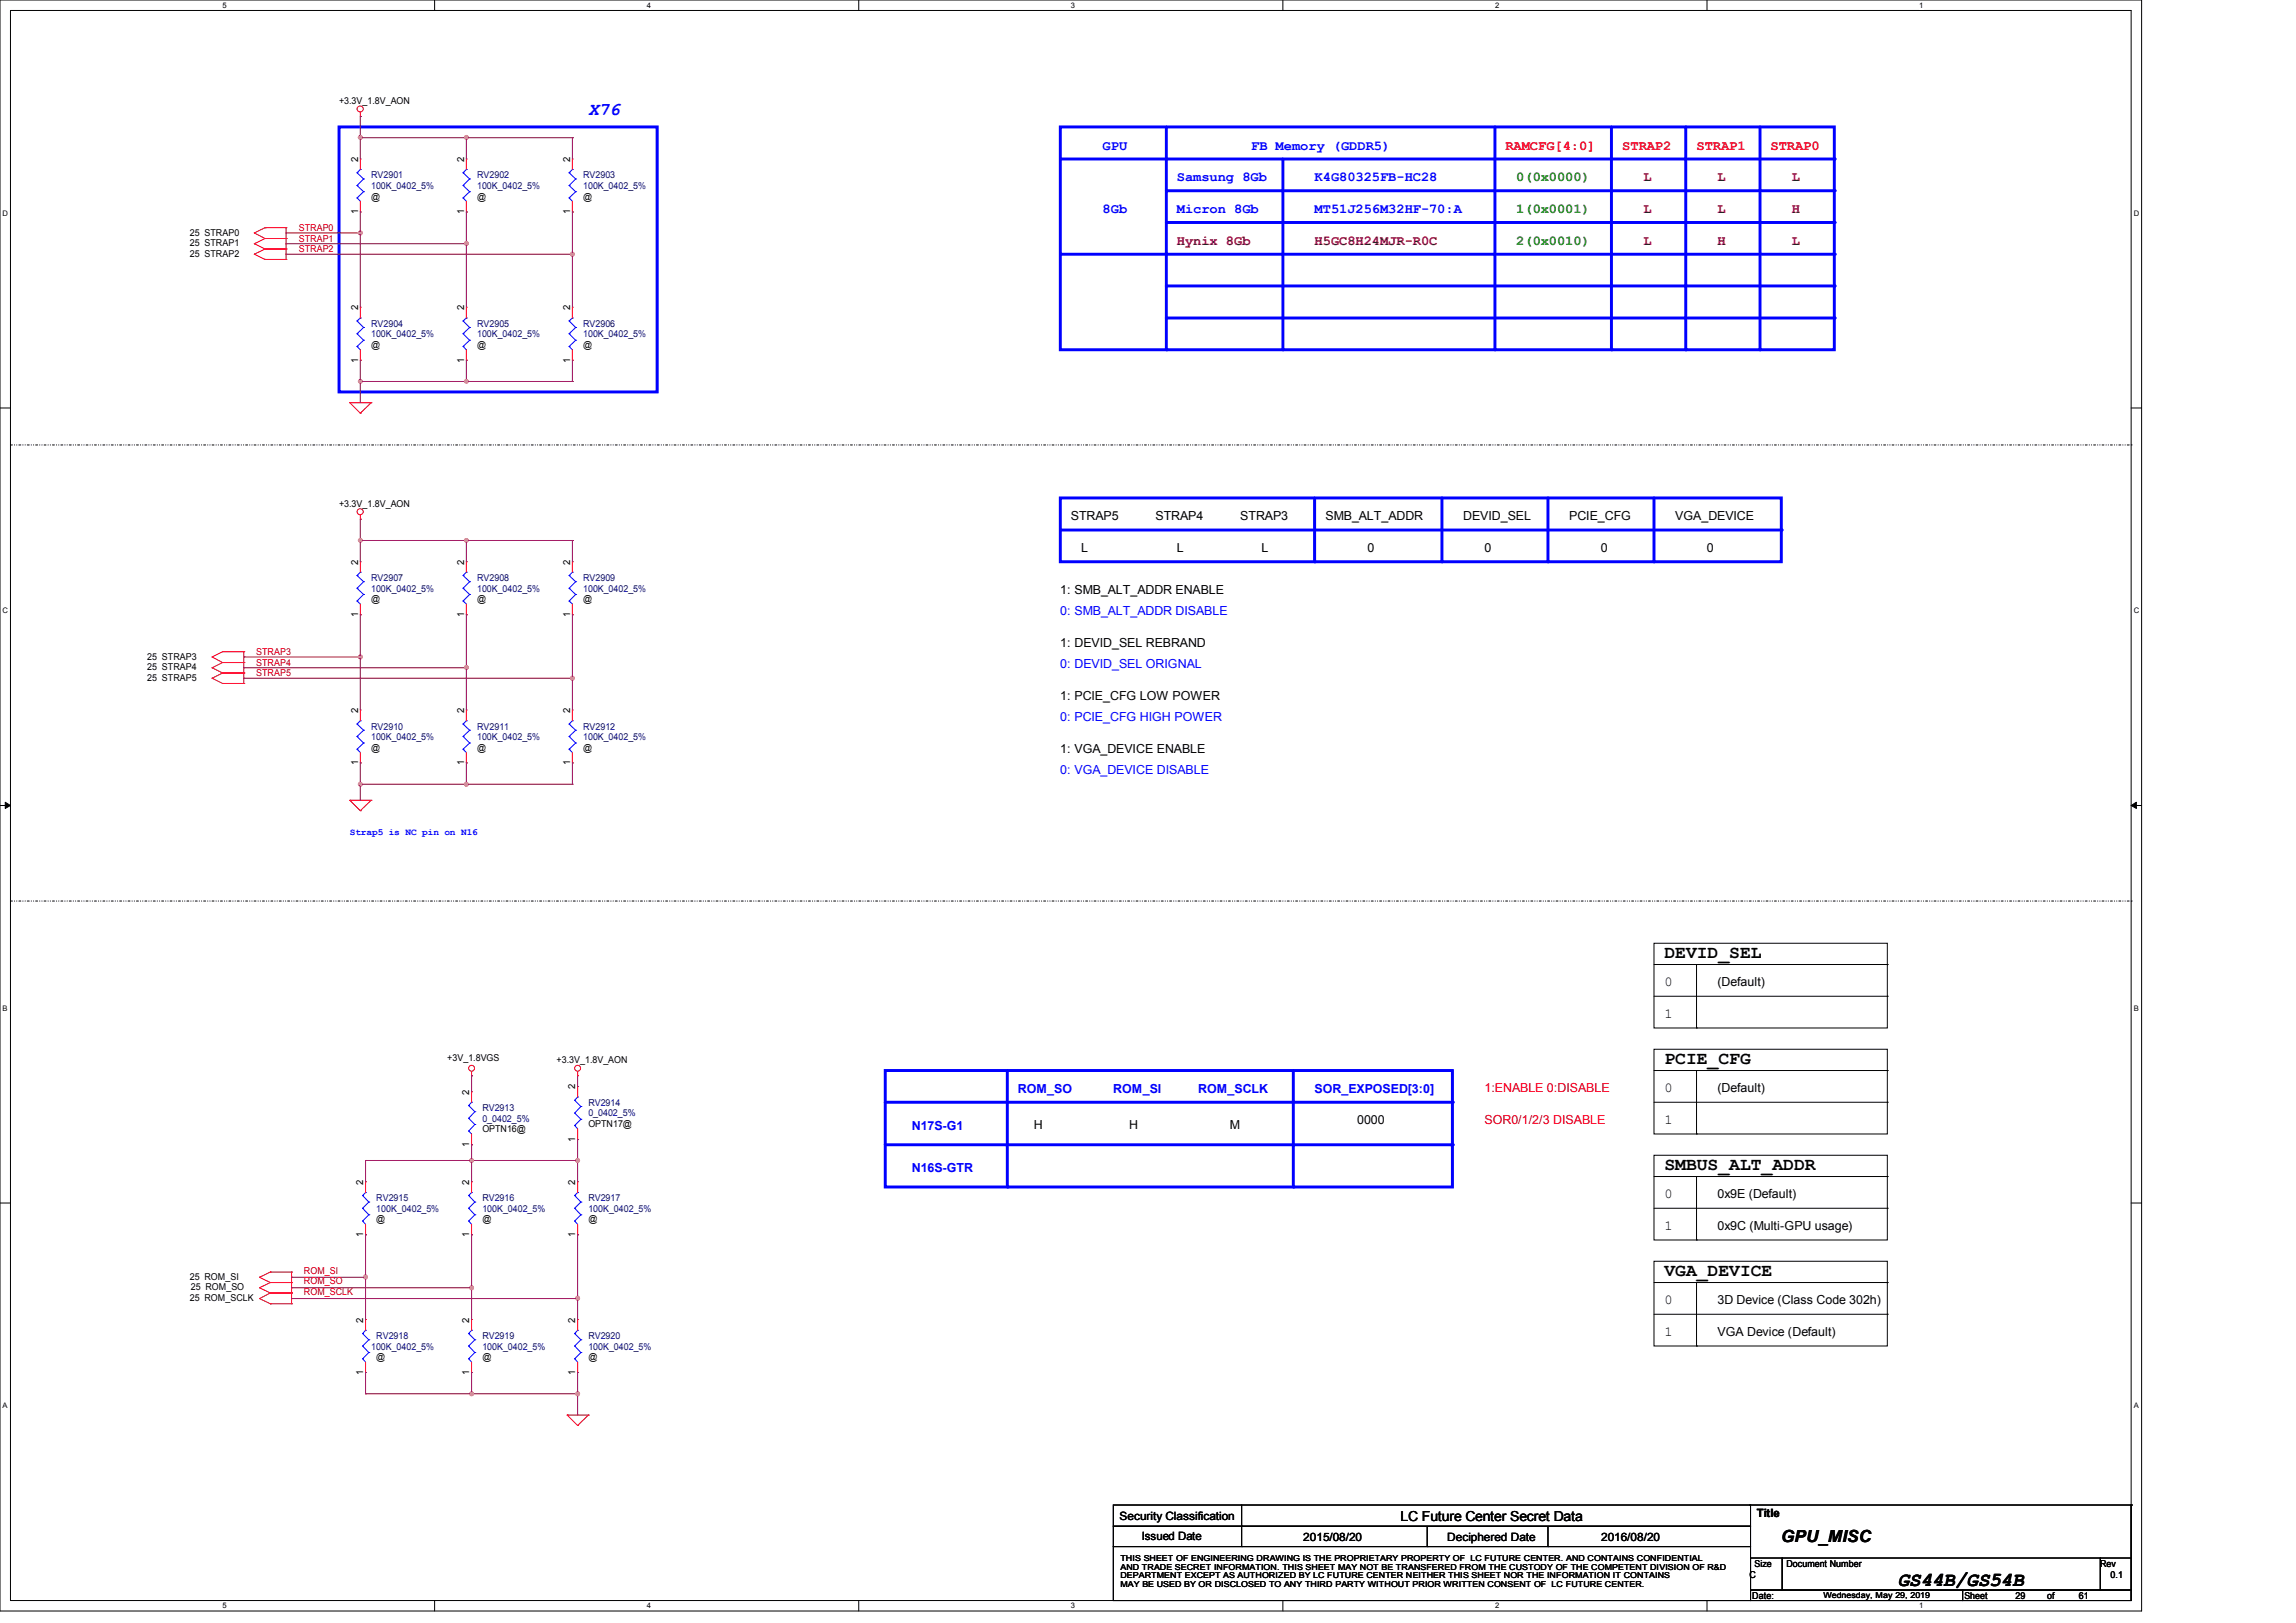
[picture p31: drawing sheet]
<svg xmlns="http://www.w3.org/2000/svg" width="297mm" height="210mm" viewBox="0 0 297 210" stroke-linecap="round" stroke-linejoin="round" font-family="sans-serif">
<defs><g id="words">
<text font-size="2.6" x="245.5" y="205.1">GS44B/GS54B</text>
<text font-size="2.3" fill="#00f" x="76.1" y="14.9">X76</text>
<g font-size="2.3">
<text x="215.3" y="124">DEVID_SEL</text>
<text x="215.3" y="137.7">PCIE_CFG</text>
<text x="215.3" y="151.4">SMBUS_ALT_ADDR</text>
<text x="215.3" y="165.1">VGA_DEVICE</text>
</g>
<text font-size="2.2" x="230.4" y="199.5">GPU_MISC</text>
<g font-size="1.8" fill="#00f">
<text x="142.6" y="19.3">GPU</text>
<text x="152.2" y="23.5">Samsung 8Gb</text>
<text x="161.8" y="19.3">FB Memory (GDDR5)</text>
<text x="170" y="23.5">K4G80325FB-HC28</text>
<text x="142.6" y="27.6">8Gb</text>
<text x="152.2" y="27.6">Micron 8Gb</text>
<text x="170" y="27.6">MT51J256M32HF-70:A</text>
</g>
<g font-size="1.8" fill="#f00">
<text x="194.7" y="19.3">RAMCFG[4:0]</text>
<text x="209.8" y="19.3">STRAP2</text>
<text x="219.5" y="19.3">STRAP1</text>
<text x="229" y="19.3">STRAP0</text>
</g>
<g font-size="1.8" fill="#008000">
<text x="196.1" y="23.5">0(0x0000)</text>
<text x="196.1" y="27.6">1(0x0001)</text>
<text x="196.1" y="31.7">2(0x0010)</text>
</g>
<g font-size="1.8" fill="#800000">
<text x="212.6" y="23.5">L</text>
<text x="222.2" y="23.5">L</text>
<text x="231.8" y="23.5">L</text>
<text x="212.6" y="27.6">L</text>
<text x="222.2" y="27.6">L</text>
<text x="231.8" y="27.6">H</text>
<text x="152.2" y="31.7">Hynix 8Gb</text>
<text x="170" y="31.7">H5GC8H24MJR-R0C</text>
<text x="212.6" y="31.7">L</text>
<text x="222.2" y="31.7">H</text>
<text x="231.8" y="31.7">L</text>
</g>
<g font-size="1.8">
<text x="215.3" y="127.6">0</text>
<text x="215.3" y="131.7">1</text>
<text x="215.3" y="141.3">0</text>
<text x="215.3" y="145.4">1</text>
<text x="215.3" y="155">0</text>
<text x="215.3" y="159.1">1</text>
<text x="215.3" y="168.7">0</text>
<text x="215.3" y="172.8">1</text>
<text x="181.2" y="196.8">LC Future Center Secret Data</text>
</g>
<g font-size="1.6">
<text x="138.5" y="67.3">STRAP5</text>
<text x="139.9" y="71.4">L</text>
<text x="149.5" y="67.3">STRAP4</text>
<text x="152.2" y="71.4">L</text>
<text x="160.4" y="67.3">STRAP3</text>
<text x="163.2" y="71.4">L</text>
<text x="171.4" y="67.3">SMB_ALT_ADDR</text>
<text x="176.9" y="71.4">0</text>
<text x="189.3" y="67.3">DEVID_SEL</text>
<text x="192" y="71.4">0</text>
<text x="203" y="67.3">PCIE_CFG</text>
<text x="207.1" y="71.4">0</text>
<text x="216.7" y="67.3">VGA_DEVICE</text>
<text x="220.8" y="71.4">0</text>
<text x="137.2" y="76.9">1: SMB_ALT_ADDR ENABLE</text>
<text x="137.2" y="83.7">1: DEVID_SEL REBRAND</text>
<text x="137.2" y="90.6">1: PCIE_CFG LOW POWER</text>
<text x="137.2" y="97.5">1: VGA_DEVICE ENABLE</text>
<text x="222.2" y="127.6">(Default)</text>
<text x="222.2" y="141.3">(Default)</text>
<text x="133.7" y="146.1">H</text>
<text x="146" y="146.1">H</text>
<text x="159.1" y="146.1">M</text>
<text x="175.6" y="145.5">0000</text>
<text x="222.2" y="155">0x9E (Default)</text>
<text x="222.2" y="159.2">0x9C (Multi-GPU usage)</text>
<text x="222.2" y="168.7">3D Device (Class Code 302h)</text>
<text x="222.2" y="172.9">VGA Device (Default)</text>
</g>
<g font-size="1.6" fill="#00f">
<text x="137.2" y="79.6">0: SMB_ALT_ADDR DISABLE</text>
<text x="137.2" y="86.4">0: DEVID_SEL ORIGNAL</text>
<text x="137.2" y="93.3">0: PCIE_CFG HIGH POWER</text>
<text x="137.2" y="100.2">0: VGA_DEVICE DISABLE</text>
<text x="131.7" y="141.4">ROM_SO</text>
<text x="144" y="141.4">ROM_SI</text>
<text x="155" y="141.4">ROM_SCLK</text>
<text x="170" y="141.4">SOR_EXPOSED[3:0]</text>
<text x="117.9" y="146.2">N17S-G1</text>
<text x="117.9" y="151.7">N16S-GTR</text>
</g>
<g font-size="1.6" fill="#f00">
<text x="192" y="141.3">1:ENABLE 0:DISABLE</text>
<text x="192" y="145.5">SOR0/1/2/3 DISABLE</text>
</g>
<g font-size="1.5">
<text x="144.8" y="196.6">Security Classification</text>
<text x="227.2" y="196.3">Title</text>
<text x="147.7" y="199.3">Issued Date</text>
<text x="168.6" y="199.4">2015/08/20</text>
<text x="187.2" y="199.4">Deciphered Date</text>
<text x="207.1" y="199.4">2016/08/20</text>
</g>
<g font-size="1.2">
<text x="43.9" y="13.5">+3.3V_1.8V_AON</text>
<text x="46.3" y="21" transform="rotate(-90 46.3 21)">2</text>
<text x="60" y="21" transform="rotate(-90 60 21)">2</text>
<text x="73.7" y="21" transform="rotate(-90 73.7 21)">2</text>
<text x="46.3" y="27.7" transform="rotate(-90 46.3 27.7)">1</text>
<text x="48" y="25.8">@</text>
<text x="60" y="27.7" transform="rotate(-90 60 27.7)">1</text>
<text x="61.7" y="25.8">@</text>
<text x="73.7" y="27.7" transform="rotate(-90 73.7 27.7)">1</text>
<text x="75.4" y="25.8">@</text>
<text x="24.6" y="30.5">25 STRAP0</text>
<text x="24.6" y="31.8">25 STRAP1</text>
<text x="24.6" y="33.2">25 STRAP2</text>
<text x="46.3" y="40.2" transform="rotate(-90 46.3 40.2)">2</text>
<text x="60" y="40.2" transform="rotate(-90 60 40.2)">2</text>
<text x="73.7" y="40.2" transform="rotate(-90 73.7 40.2)">2</text>
<text x="46.3" y="46.9" transform="rotate(-90 46.3 46.9)">1</text>
<text x="48" y="45">@</text>
<text x="60" y="46.9" transform="rotate(-90 60 46.9)">1</text>
<text x="61.7" y="45">@</text>
<text x="73.7" y="46.9" transform="rotate(-90 73.7 46.9)">1</text>
<text x="75.4" y="45">@</text>
<text x="43.9" y="65.6">+3.3V_1.8V_AON</text>
<text x="46.3" y="73.1" transform="rotate(-90 46.3 73.1)">2</text>
<text x="48" y="77.9">@</text>
<text x="60" y="73.1" transform="rotate(-90 60 73.1)">2</text>
<text x="61.7" y="77.9">@</text>
<text x="73.7" y="73.1" transform="rotate(-90 73.7 73.1)">2</text>
<text x="75.4" y="77.9">@</text>
<text x="46.3" y="79.8" transform="rotate(-90 46.3 79.8)">1</text>
<text x="60" y="79.8" transform="rotate(-90 60 79.8)">1</text>
<text x="73.7" y="79.8" transform="rotate(-90 73.7 79.8)">1</text>
<text x="19" y="88.1">25 STRAP5</text>
<text x="19" y="85.3">25 STRAP3</text>
<text x="19" y="86.7">25 STRAP4</text>
<text x="46.3" y="92.3" transform="rotate(-90 46.3 92.3)">2</text>
<text x="60" y="92.3" transform="rotate(-90 60 92.3)">2</text>
<text x="73.7" y="92.3" transform="rotate(-90 73.7 92.3)">2</text>
<text x="46.3" y="99" transform="rotate(-90 46.3 99)">1</text>
<text x="48" y="97.2">@</text>
<text x="60" y="99" transform="rotate(-90 60 99)">1</text>
<text x="61.7" y="97.2">@</text>
<text x="73.7" y="99" transform="rotate(-90 73.7 99)">1</text>
<text x="75.4" y="97.2">@</text>
<text x="57.9" y="137.3">+3V_1.8VGS</text>
<text x="72" y="137.6">+3.3V_1.8V_AON</text>
<text x="60.7" y="141.6" transform="rotate(-90 60.7 141.6)">2</text>
<text x="74.4" y="141" transform="rotate(-90 74.4 141)">2</text>
<text x="60.7" y="148.4" transform="rotate(-90 60.7 148.4)">1</text>
<text x="62.4" y="146.5">OPTN16@</text>
<text x="74.4" y="147.7" transform="rotate(-90 74.4 147.7)">1</text>
<text x="76.1" y="145.8">OPTN17@</text>
<text x="47" y="153.3" transform="rotate(-90 47 153.3)">2</text>
<text x="60.7" y="153.3" transform="rotate(-90 60.7 153.3)">2</text>
<text x="74.4" y="153.3" transform="rotate(-90 74.4 153.3)">2</text>
<text x="47" y="160.1" transform="rotate(-90 47 160.1)">1</text>
<text x="48.7" y="158.2">@</text>
<text x="60.7" y="160.1" transform="rotate(-90 60.7 160.1)">1</text>
<text x="62.4" y="158.2">@</text>
<text x="74.4" y="160.1" transform="rotate(-90 74.4 160.1)">1</text>
<text x="76.1" y="158.2">@</text>
<text x="24.6" y="165.6">25 ROM_SI</text>
<text x="24.7" y="167">25 ROM_SO</text>
<text x="24.6" y="168.3">25 ROM_SCLK</text>
<text x="47" y="171.2" transform="rotate(-90 47 171.2)">2</text>
<text x="60.7" y="171.2" transform="rotate(-90 60.7 171.2)">2</text>
<text x="74.4" y="171.2" transform="rotate(-90 74.4 171.2)">2</text>
<text x="47" y="177.9" transform="rotate(-90 47 177.9)">1</text>
<text x="48.7" y="176">@</text>
<text x="60.7" y="177.9" transform="rotate(-90 60.7 177.9)">1</text>
<text x="62.4" y="176">@</text>
<text x="74.4" y="177.9" transform="rotate(-90 74.4 177.9)">1</text>
<text x="76.1" y="176">@</text>
<text x="227" y="202.7">Size</text>
<text x="231.1" y="202.7">Document Number</text>
<text x="271.7" y="202.7">Rev</text>
<text x="226.3" y="204.1">C</text>
<text x="226.7" y="206.9">Date:</text>
<text x="254.1" y="206.9">Sheet</text>
<text x="260.7" y="206.9">29</text>
<text x="264.8" y="206.9">of</text>
<text x="268.9" y="206.9">61</text>
<text x="273" y="204.1">0.1</text>
</g>
<g font-size="1.2" fill="#000080">
<text x="48" y="23.1">RV2901</text>
<text x="61.7" y="23.1">RV2902</text>
<text x="75.4" y="23.1">RV2903</text>
<text x="48" y="24.4">100K_0402_5%</text>
<text x="61.7" y="24.4">100K_0402_5%</text>
<text x="75.4" y="24.4">100K_0402_5%</text>
<text x="48" y="42.3">RV2904</text>
<text x="48" y="43.6">100K_0402_5%</text>
<text x="61.7" y="42.3">RV2905</text>
<text x="61.7" y="43.6">100K_0402_5%</text>
<text x="75.4" y="42.3">RV2906</text>
<text x="75.4" y="43.6">100K_0402_5%</text>
<text x="48" y="75.2">RV2907</text>
<text x="48" y="76.6">100K_0402_5%</text>
<text x="61.7" y="75.2">RV2908</text>
<text x="61.7" y="76.6">100K_0402_5%</text>
<text x="75.4" y="75.2">RV2909</text>
<text x="75.4" y="76.6">100K_0402_5%</text>
<text x="48" y="94.4">RV2910</text>
<text x="48" y="95.8">100K_0402_5%</text>
<text x="61.7" y="94.4">RV2911</text>
<text x="61.7" y="95.8">100K_0402_5%</text>
<text x="75.4" y="94.4">RV2912</text>
<text x="75.4" y="95.8">100K_0402_5%</text>
<text x="62.4" y="143.8">RV2913</text>
<text x="76.1" y="143.1">RV2914</text>
<text x="62.4" y="145.2">0_0402_5%</text>
<text x="76.1" y="144.4">0_0402_5%</text>
<text x="48.7" y="155.4">RV2915</text>
<text x="62.4" y="155.4">RV2916</text>
<text x="76.1" y="155.4">RV2917</text>
<text x="48.7" y="156.8">100K_0402_5%</text>
<text x="62.4" y="156.8">100K_0402_5%</text>
<text x="76.1" y="156.8">100K_0402_5%</text>
<text x="48.7" y="173.3">RV2918</text>
<text x="62.4" y="173.3">RV2919</text>
<text x="76.1" y="173.3">RV2920</text>
<text x="48" y="174.6">100K_0402_5%</text>
<text x="62.4" y="174.6">100K_0402_5%</text>
<text x="76.1" y="174.6">100K_0402_5%</text>
</g>
<g font-size="1.2" fill="#f00">
<text x="38.6" y="29.9">STRAP0</text>
<text x="38.6" y="32.6">STRAP2</text>
<text x="38.6" y="31.3">STRAP1</text>
<text x="33.1" y="87.5">STRAP5</text>
<text x="33.1" y="86.1">STRAP4</text>
<text x="33.1" y="84.8">STRAP3</text>
<text x="39.3" y="164.8">ROM_SI</text>
<text x="39.3" y="166.2">ROM_SO</text>
<text x="39.3" y="167.6">ROM_SCLK</text>
</g>
<text font-size="1.2" fill="#00f" x="45.3" y="108">Strap5 is NC pin on N16</text>
<g font-size="1.1">
<text x="144.9" y="202">THIS SHEET OF ENGINEERING DRAWING IS THE PROPRIETARY PROPERTY OF LC FUTURE CENTER. AND CONTAINS CONFIDENTIAL</text>
<text x="144.9" y="203.1">AND TRADE SECRET INFORMATION. THIS SHEET MAY NOT BE TRANSFERED FROM THE CUSTODY OF THE COMPETENT DIVISION OF R&amp;D</text>
<text x="144.9" y="204.2">DEPARTMENT EXCEPT AS AUTHORIZED BY LC FUTURE CENTER NEITHER THIS SHEET NOR THE INFORMATION IT CONTAINS</text>
<text x="144.9" y="205.3">MAY BE USED BY OR DISCLOSED TO ANY THIRD PARTY WITHOUT PRIOR WRITTEN CONSENT OF LC FUTURE CENTER.</text>
<text x="235.9" y="206.7">Wednesday, May 29, 2019</text>
</g>
<g font-size="1">
<text x="28.8" y="1">5</text>
<text x="83.7" y="1">4</text>
<text x="138.5" y="1">3</text>
<text x="193.4" y="1">2</text>
<text x="248.3" y="1">1</text>
<text x=".3" y="27.9">D</text>
<text x="276" y="27.9">D</text>
<text x=".3" y="79.4">C</text>
<text x="276" y="79.4">C</text>
<text x=".3" y="130.8">B</text>
<text x="276" y="130.8">B</text>
<text x=".3" y="182.2">A</text>
<text x="276" y="182.2">A</text>
<text x="28.8" y="208.1">5</text>
<text x="83.7" y="208.1">4</text>
<text x="138.5" y="208.1">3</text>
<text x="193.4" y="208.1">2</text>
<text x="248.3" y="208.1">1</text>
</g>
</g></defs>
<path d="M0 0h277v208.4h-277zM1.4 1.4h274.3v205.7h-274.3z" fill="none" stroke="#000" stroke-width=".13"/>
<g fill="#fff">
<path d="M28.8 .1h.5v1.1h-.5z"/>
<path d="M28.8 207.2h.5v1.1h-.5z"/>
</g>
<path d="M56.2 0v1.4M56.2 207.1v1.3" fill="none" stroke="#000" stroke-width=".13"/>
<g fill="#fff">
<path d="M83.7 .1h.5v1.1h-.5z"/>
<path d="M83.7 207.2h.5v1.1h-.5z"/>
</g>
<path d="M111.1 0v1.4M111.1 207.1v1.3" fill="none" stroke="#000" stroke-width=".13"/>
<g fill="#fff">
<path d="M138.5 .1h.6v1.1h-.6z"/>
<path d="M138.5 207.2h.6v1.1h-.6z"/>
</g>
<path d="M165.9 0v1.4M165.9 207.1v1.3" fill="none" stroke="#000" stroke-width=".13"/>
<g fill="#fff">
<path d="M193.4 .1h.5v1.1h-.5z"/>
<path d="M193.4 207.2h.5v1.1h-.5z"/>
</g>
<path d="M220.8 0v1.4M220.8 207.1v1.3" fill="none" stroke="#000" stroke-width=".13"/>
<g fill="#fff">
<path d="M248.2 .1h.6v1.1h-.6z"/>
<path d="M248.2 207.2h.6v1.1h-.6z"/>
<path d="M.3 27.1h.8v1.1h-.8z"/>
<path d="M276 27.1h.7v1.1h-.7z"/>
<path d="M.3 78.5h.8v1.1h-.8z"/>
<path d="M276 78.5h.7v1.1h-.7z"/>
</g>
<path d="M0 52.8h1.4M275.7 52.8h1.3" fill="none" stroke="#000" stroke-width=".13"/>
<g fill="#fff">
<path d="M.3 129.9h.7v1.1h-.7z"/>
<path d="M276 129.9h.6v1.1h-.6z"/>
</g>
<path d="M0 104.2h1.4M275.7 104.2h1.3" fill="none" stroke="#000" stroke-width=".13"/>
<path d="M.7 103.8l.7 .4-.7 .4zM275.7 104.2l.7-.4v.8z" fill="#000" stroke="#000" stroke-width=".13"/>
<g fill="#fff">
<path d="M.3 181.4h.7v1.1h-.7z"/>
<path d="M276 181.4h.6v1.1h-.6z"/>
</g>
<g fill="none" stroke="#000" stroke-width=".13">
<path d="M214 135.8h30.1v10.9h-30.1zM214 122h30.1v11h-30.1zM214 138.5h30.1M214 124.8h30.1M214 128.9h30.1M219.5 133h.1M219.5 124.8v8.2M219.5 138.5v8.2M244.1 138.5h.1M244.1 124.8h.1M244.1 128.9h.1M0 155.7h1.4"/>
<path d="M214 149.5h30.1v10.9h-30.1zM214 142.6h30.1M214 152.2h30.1M214 156.3h30.1M219.5 146.7h.1M219.5 152.2v8.2M244.1 142.6h.1M244.1 152.2h.1M244.1 156.3h.1M275.7 155.7h1.3M214 163.2h30.1v11h-30.1zM214 165.9h30.1"/>
<path d="M214 170.1h30.1M219.5 160.4h.1M219.5 174.2h.1M219.5 165.9v8.3M244.1 165.9h.1M244.1 170.1h.1"/>
</g>
<path d="M43.9 16.4h41.1v34.3h-41.1zM137.2 16.4h100.1v28.9h-100.1zM137.2 20.6h100.1" fill="none" stroke="#00f" stroke-width=".38"/>
<circle cx="237.3" cy="20.6" r=".19" fill="#00f"/>
<path d="M165.9 20.6v24.7" fill="none" stroke="#00f" stroke-width=".38"/>
<circle cx="165.9" cy="45.3" r=".19" fill="#00f"/>
<path d="M150.9 16.4v28.9" fill="none" stroke="#00f" stroke-width=".38"/>
<circle cx="150.9" cy="45.3" r=".19" fill="#00f"/>
<path d="M227.7 16.4v28.9" fill="none" stroke="#00f" stroke-width=".38"/>
<circle cx="227.7" cy="45.3" r=".19" fill="#00f"/>
<path d="M137.2 32.9h100.1" fill="none" stroke="#00f" stroke-width=".38"/>
<circle cx="237.3" cy="32.9" r=".19" fill="#00f"/>
<path d="M150.9 28.8h86.4" fill="none" stroke="#00f" stroke-width=".38"/>
<circle cx="237.3" cy="28.8" r=".19" fill="#00f"/>
<path d="M193.4 16.4v28.9" fill="none" stroke="#00f" stroke-width=".38"/>
<circle cx="193.4" cy="45.3" r=".19" fill="#00f"/>
<path d="M208.4 16.4v28.9" fill="none" stroke="#00f" stroke-width=".38"/>
<circle cx="208.4" cy="45.3" r=".19" fill="#00f"/>
<path d="M150.9 24.7h86.4" fill="none" stroke="#00f" stroke-width=".38"/>
<circle cx="237.3" cy="24.7" r=".19" fill="#00f"/>
<path d="M218.1 16.4v28.9" fill="none" stroke="#00f" stroke-width=".38"/>
<circle cx="218.1" cy="45.3" r=".19" fill="#00f"/>
<path d="M150.9 41.1h86.4" fill="none" stroke="#00f" stroke-width=".38"/>
<circle cx="237.3" cy="41.1" r=".19" fill="#00f"/>
<path d="M150.9 37h86.4" fill="none" stroke="#00f" stroke-width=".38"/>
<circle cx="237.3" cy="37" r=".19" fill="#00f"/>
<path d="M137.2 64.4h93.2v8.3h-93.2zM170.1 64.4v8.3" fill="none" stroke="#00f" stroke-width=".38"/>
<circle cx="170.1" cy="72.7" r=".19" fill="#00f"/>
<path d="M200.2 64.4v8.3" fill="none" stroke="#00f" stroke-width=".38"/>
<circle cx="200.2" cy="72.7" r=".19" fill="#00f"/>
<path d="M186.5 64.4v8.3" fill="none" stroke="#00f" stroke-width=".38"/>
<circle cx="186.5" cy="72.7" r=".19" fill="#00f"/>
<path d="M137.2 68.6h93.2" fill="none" stroke="#00f" stroke-width=".38"/>
<circle cx="230.4" cy="68.6" r=".19" fill="#00f"/>
<path d="M214 64.4v8.3" fill="none" stroke="#00f" stroke-width=".38"/>
<circle cx="214" cy="72.7" r=".19" fill="#00f"/>
<path d="M1.4 57.6h274.3M275.7 57.6h.1" fill="none" stroke="#000" stroke-width=".13" stroke-dasharray=".3 .3 0 .3 0 .3"/>
<path d="M114.5 138.5h73.4v15.1h-73.4zM167.3 138.5v15.1" fill="none" stroke="#00f" stroke-width=".38"/>
<circle cx="167.3" cy="153.6" r=".19" fill="#00f"/>
<path d="M114.5 142.6h73.4" fill="none" stroke="#00f" stroke-width=".38"/>
<circle cx="187.9" cy="142.6" r=".19" fill="#00f"/>
<path d="M1.4 116.6h274.3M275.7 116.6h.1" fill="none" stroke="#000" stroke-width=".13" stroke-dasharray=".3 .3 0 .3 0 .3"/>
<path d="M130.3 138.5v15.1" fill="none" stroke="#00f" stroke-width=".38"/>
<circle cx="130.3" cy="153.6" r=".19" fill="#00f"/>
<path d="M114.5 148.1h73.4" fill="none" stroke="#00f" stroke-width=".38"/>
<circle cx="187.9" cy="148.1" r=".19" fill="#00f"/>
<g fill="none" stroke="#f00" stroke-width=".13">
<path d="M46.6 15.1h.1M46.6 14.5v.6M32.9 30.1h.1M32.9 31.5h.1M32.9 32.9h.1M32.9 30.1l1.4 .8M32.9 31.5l1.4 .7M32.9 32.9l1.4 .7M34.3 29.5h.1M34.3 30.9h.1M34.3 32.2h.1M34.3 33.6h.1"/>
<path d="M34.3 29.5l-1.4 .6M34.3 29.5h2.7M34.3 30.9h2.7M34.3 30.9l-1.4 .6M34.3 32.2h2.7M34.3 32.2l-1.4 .7M34.3 33.6h2.7M37 29.5h.1M37 30.9h.1M37 32.2h.1M37 33.6h.1M37 29.5v4.1"/>
<path d="M46.6 39.8h.1M46.6 27.4h.1M46.6 20.6h.1M46.6 20.6v1.3M46.6 26v1.4M46.6 39.8v1.3M60.3 39.8h.1M60.3 27.4h.1M60.3 20.6h.1M60.3 20.6v1.3M60.3 26v1.4M60.3 39.8v1.3"/>
<path d="M74 39.8h.1M74 27.4h.1M74 20.6h.1M74 20.6v1.3M74 26v1.4M74 39.8v1.3M45.3 52.1h.1M45.3 52.1h2.7M45.3 52.1l1.3 1.4M46.6 53.5h.1M46.6 46.6h.1M46.6 45.3v1.3"/>
<path d="M48 52.1h.1M48 52.1l-1.4 1.4M60.3 46.6h.1M60.3 45.3v1.3M74 46.6h.1M74 45.3v1.3M46.6 67.2h.1M46.6 79.5h.1M46.6 72.7h.1M46.6 66.6v.6M46.6 72.7v1.3M46.6 78.1v1.4"/>
<path d="M60.3 79.5h.1M60.3 72.7h.1M60.3 72.7v1.3M60.3 78.1v1.4M74 79.5h.1M74 72.7h.1M74 72.7v1.3M74 78.1v1.4M27.4 87.8h.1M27.4 85h.1M27.4 86.4h.1M27.4 87.8l1.4 .6"/>
<path d="M27.4 85l1.4 .7M27.4 86.4l1.4 .7M28.8 87.1h.1M28.8 88.4h.1M28.8 84.3h.1M28.8 85.7h.1M28.8 87.1l-1.4 .7M28.8 87.1h2.7M28.8 88.4h2.7M28.8 84.3l-1.4 .7M28.8 84.3h2.7M28.8 85.7h2.7"/>
<path d="M28.8 85.7l-1.4 .7M31.5 87.1h.1M31.5 88.4h.1M31.5 84.3h.1M31.5 85.7h.1M31.5 84.3v4.1M46.6 98.7h.1M46.6 91.9h.1M46.6 91.9v1.4M46.6 97.4v1.3M60.3 98.7h.1M60.3 91.9h.1"/>
<path d="M60.3 91.9v1.4M60.3 97.4v1.3M74 98.7h.1M74 91.9h.1M74 91.9v1.4M74 97.4v1.3M45.3 103.5h.1M45.3 103.5h2.7M45.3 103.5l1.3 1.4M46.6 104.9h.1M48 103.5h.1M48 103.5l-1.4 1.4"/>
<path d="M61 139.2h.1M61 138.6v.6M74.7 139.2h.1M74.7 138.6v.6M47.3 159.8h.1M47.3 152.9h.1M47.3 152.9v1.4M47.3 158.4v1.4M61 148.1h.1M61 141.3h.1M61 159.8h.1M61 152.9h.1"/>
<path d="M61 141.3v1.3M61 146.7v1.4M61 152.9v1.4M61 158.4v1.4M74.7 147.4h.1M74.7 140.6h.1M74.7 159.8h.1M74.7 152.9h.1M74.7 140.6v1.3M74.7 146v1.4M74.7 152.9v1.4M74.7 158.4v1.4"/>
<path d="M33.6 165.3h.1M33.6 166.6h.1M33.6 168h.1M33.6 165.3l1.4 .6M33.6 166.6l1.4 .7M33.6 168l1.4 .7M35 164.6h.1M35 165.9h.1M35 167.3h.1M35 168.7h.1M35 164.6l-1.4 .7M35 164.6h2.7"/>
<path d="M35 165.9h2.7M35 165.9l-1.4 .7M35 167.3h2.7M35 167.3l-1.4 .7M35 168.7h2.7M37.7 164.6h.1M37.7 165.9h.1M37.7 167.3h.1M37.7 168.7h.1M37.7 164.6v4.1M47.3 177.6h.1M47.3 170.7h.1"/>
<path d="M47.3 170.7v1.4M47.3 176.2v1.4M61 177.6h.1M61 170.7h.1M61 170.7v1.4M61 176.2v1.4M74.7 177.6h.1M74.7 170.7h.1M74.7 170.7v1.4M74.7 176.2v1.4M73.4 183.1h.1M73.4 183.1h2.7"/>
<path d="M73.4 183.1l1.3 1.3M74.7 184.4h.1M76.1 183.1h.1M76.1 183.1l-1.4 1.3"/>
<circle cx="46.6" cy="14.1" r=".39"/>
<circle cx="46.6" cy="66.2" r=".39"/>
<circle cx="61" cy="138.2" r=".38"/>
<circle cx="74.7" cy="138.2" r=".38"/>
</g>
<g fill="none" stroke="#000" stroke-width=".13">
<path d="M144 194.7h82.4v2.8h-82.4zM144 197.5h82.4v2.6h-82.4zM160.6 197.5h.1M160.6 194.7v5.4M184.6 197.5v2.6M200.2 197.5v2.6M226.3 194.7h49.4M275.7 194.7h.1M275.7 194.7v6.9M144 200.1h82.4v7h-82.4zM160.6 200.1h.1M184.6 200.1h.1"/>
<path d="M200.2 200.1h.1M226.4 201.6h4.1v4.1h-4.1zM226.4 205.7h27.5v1.4h-27.5zM230.5 201.6h41.2v4.1h-41.2zM253.9 205.7h21.8v1.4h-21.8zM271.7 201.6h4v4.1h-4z"/>
</g>
<g fill="none" stroke="#00f" stroke-width=".13">
<path d="M46.2 25.6h.1M46.2 24h.1M46.2 22.4h.1M46.2 25.6l.4 .4M46.2 24l.8 .8M46.2 22.4l.8 .8M46.6 21.9h.1M46.6 21.9l-.4 .5M47 24.8h.1M47 23.2h.1M47 24.8l-.8 .8M47 23.2l-.8 .8"/>
<path d="M59.9 25.6h.1M59.9 24h.1M59.9 22.4h.1M59.9 25.6l.4 .4M59.9 24l.8 .8M59.9 22.4l.8 .8M60.3 21.9h.1M60.3 21.9l-.4 .5M60.7 24.8h.1M60.7 23.2h.1M60.7 24.8l-.8 .8M60.7 23.2l-.8 .8"/>
<path d="M73.6 25.6h.1M73.6 24h.1M73.6 22.4h.1M73.6 25.6l.4 .4M73.6 24l.9 .8M73.6 22.4l.9 .8M74 21.9h.1M74 21.9l-.4 .5M74.5 24.8h.1M74.5 23.2h.1M74.5 24.8l-.9 .8M74.5 23.2l-.9 .8"/>
<path d="M46.2 44.8h.1M46.2 43.2h.1M46.2 41.5h.1M46.2 44.8l.4 .5M46.2 43.2l.8 .8M46.2 41.5l.8 .9M46.6 41.1h.1M46.6 41.1l-.4 .4M47 44h.1M47 42.4h.1M47 44l-.8 .8M47 42.4l-.8 .8"/>
<path d="M59.9 44.8h.1M59.9 43.2h.1M59.9 41.5h.1M59.9 44.8l.4 .5M59.9 43.2l.8 .8M59.9 41.5l.8 .9M60.3 41.1h.1M60.3 41.1l-.4 .4M60.7 44h.1M60.7 42.4h.1M60.7 44l-.8 .8M60.7 42.4l-.8 .8"/>
<path d="M73.6 44.8h.1M73.6 43.2h.1M73.6 41.5h.1M73.6 44.8l.4 .5M73.6 43.2l.9 .8M73.6 41.5l.9 .9M74 41.1h.1M74 41.1l-.4 .4M74.5 44h.1M74.5 42.4h.1M74.5 44l-.9 .8M74.5 42.4l-.9 .8"/>
<path d="M46.2 77.8h.1M46.2 76.1h.1M46.2 74.5h.1M46.2 77.8l.4 .3M46.2 76.1l.8 .8M46.2 74.5l.8 .8M46.6 74h.1M46.6 74l-.4 .5M47 76.9h.1M47 75.3h.1M47 76.9l-.8 .9M47 75.3l-.8 .8"/>
<path d="M59.9 77.8h.1M59.9 76.1h.1M59.9 74.5h.1M59.9 77.8l.4 .3M59.9 76.1l.8 .8M59.9 74.5l.8 .8M60.3 74h.1M60.3 74l-.4 .5M60.7 76.9h.1M60.7 75.3h.1M60.7 76.9l-.8 .9M60.7 75.3l-.8 .8"/>
<path d="M73.6 77.8h.1M73.6 76.1h.1M73.6 74.5h.1M73.6 77.8l.4 .3M73.6 76.1l.9 .8M73.6 74.5l.9 .8M74 74h.1M74 74l-.4 .5M74.5 76.9h.1M74.5 75.3h.1M74.5 76.9l-.9 .9M74.5 75.3l-.9 .8"/>
<path d="M46.2 96.9h.1M46.2 95.3h.1M46.2 93.7h.1M46.2 96.9l.4 .5M46.2 95.3l.8 .8M46.2 93.7l.8 .8M46.6 93.3h.1M46.6 93.3l-.4 .4M47 96.1h.1M47 94.5h.1M47 96.1l-.8 .8M47 94.5l-.8 .8"/>
<path d="M59.9 96.9h.1M59.9 95.3h.1M59.9 93.7h.1M59.9 96.9l.4 .5M59.9 95.3l.8 .8M59.9 93.7l.8 .8M60.3 93.3h.1M60.3 93.3l-.4 .4M60.7 96.1h.1M60.7 94.5h.1M60.7 96.1l-.8 .8M60.7 94.5l-.8 .8"/>
<path d="M73.6 96.9h.1M73.6 95.3h.1M73.6 93.7h.1M73.6 96.9l.4 .5M73.6 95.3l.9 .8M73.6 93.7l.9 .8M74 93.3h.1M74 93.3l-.4 .4M74.5 96.1h.1M74.5 94.5h.1M74.5 96.1l-.9 .8M74.5 94.5l-.9 .8"/>
<path d="M46.9 158h.1M46.9 156.3h.1M46.9 154.7h.1M46.9 158l.4 .4M46.9 156.3l.8 .9M46.9 154.7l.8 .8M47.3 154.3h.1M47.3 154.3l-.4 .4M47.7 157.2h.1M47.7 155.5h.1M47.7 157.2l-.8 .8M47.7 155.5l-.8 .8"/>
<path d="M60.6 146.3h.1M60.6 144.7h.1M60.6 143h.1M60.6 158h.1M60.6 156.3h.1M60.6 154.7h.1M60.6 146.3l.4 .4M60.6 144.7l.8 .8M60.6 143l.8 .8M60.6 158l.4 .4M60.6 156.3l.8 .9M60.6 154.7l.8 .8"/>
<path d="M61 142.6h.1M61 154.3h.1M61 142.6l-.4 .4M61 154.3l-.4 .4M61.4 145.5h.1M61.4 143.8h.1M61.4 157.2h.1M61.4 155.5h.1M61.4 145.5l-.8 .8M61.4 143.8l-.8 .9M61.4 157.2l-.8 .8M61.4 155.5l-.8 .8"/>
<path d="M74.3 145.6h.1M74.3 144h.1M74.3 142.4h.1M74.3 158h.1M74.3 156.3h.1M74.3 154.7h.1M74.3 145.6l.4 .4M74.3 144l.8 .8M74.3 142.4l.8 .8M74.3 158l.4 .4M74.3 156.3l.8 .9M74.3 154.7l.8 .8"/>
<path d="M74.7 141.9h.1M74.7 154.3h.1M74.7 141.9l-.4 .5M74.7 154.3l-.4 .4M75.1 144.8h.1M75.1 143.2h.1M75.1 157.2h.1M75.1 155.5h.1M75.1 144.8l-.8 .8M75.1 143.2l-.8 .8M75.1 157.2l-.8 .8M75.1 155.5l-.8 .8"/>
<path d="M46.9 175.8h.1M46.9 174.2h.1M46.9 172.6h.1M46.9 175.8l.4 .4M46.9 174.2l.8 .8M46.9 172.6l.8 .8M47.3 172.1h.1M47.3 172.1l-.4 .5M47.7 175h.1M47.7 173.4h.1M47.7 175l-.8 .8M47.7 173.4l-.8 .8"/>
<path d="M60.6 175.8h.1M60.6 174.2h.1M60.6 172.6h.1M60.6 175.8l.4 .4M60.6 174.2l.8 .8M60.6 172.6l.8 .8M61 172.1h.1M61 172.1l-.4 .5M61.4 175h.1M61.4 173.4h.1M61.4 175l-.8 .8M61.4 173.4l-.8 .8"/>
<path d="M74.3 175.8h.1M74.3 174.2h.1M74.3 172.6h.1M74.3 175.8l.4 .4M74.3 174.2l.8 .8M74.3 172.6l.8 .8M74.7 172.1h.1M74.7 172.1l-.4 .5M75.1 175h.1M75.1 173.4h.1M75.1 175l-.8 .8M75.1 173.4l-.8 .8"/>
</g>
<g fill="none" stroke="#800040" stroke-width=".13">
<path d="M46.6 17.8h.1M46.6 15.1h.1M46.6 17.8h27.4M46.6 15.1v5.5M60.3 17.8h.1M60.3 17.8v2.8M74 17.8h.1M74 17.8v2.8M37 30.1h.1M37 32.9h.1M37 31.5h.1M37 30.1h9.6"/>
<path d="M37 32.9h37M37 31.5h23.3M46.6 27.4h.1M46.6 30.1h.1M46.6 27.4v12.4M60.3 27.4h.1M60.3 31.5h.1M60.3 27.4v12.4M74 32.9h.1M74 27.4h.1M74 27.4v12.4M46.6 49.4h.1"/>
<path d="M46.6 46.6h.1M46.6 49.4h27.4M46.6 46.6v5.5M60.3 46.6h.1M60.3 46.6v2.8M74 46.6h.1M74 49.4h.1M74 46.6v2.8M46.6 67.2h.1M46.6 69.9h.1M46.6 79.5h.1M46.6 67.2v5.5"/>
<path d="M46.6 79.5v12.4M46.6 69.9h27.4M60.3 79.5h.1M60.3 69.9h.1M60.3 69.9v2.8M60.3 79.5v12.4M74 69.9h.1M74 79.5h.1M74 69.9v2.8M74 79.5v12.4M31.5 87.8h.1M31.5 86.4h.1"/>
<path d="M31.5 85h.1M31.5 87.8h42.5M31.5 86.4h28.8M31.5 85h15.1M46.6 85h.1M46.6 98.7h.1M46.6 98.7v4.8M60.3 86.4h.1M60.3 98.7h.1M60.3 98.7v2.8M74 98.7h.1M74 87.8h.1"/>
<path d="M74 98.7v2.8M46.6 101.5h.1M46.6 101.5h27.4M74 101.5h.1M61 139.2h.1M61 139.2v2.1M74.7 139.2v1.4M47.3 150.2h.1M47.3 159.8h.1M47.3 150.2v2.7M47.3 159.8v10.9M47.3 150.2h27.4"/>
<path d="M61 150.2h.1M61 159.8h.1M61 148.1h.1M61 148.1v4.8M61 159.8v10.9M74.7 147.4h.1M74.7 159.8h.1M74.7 150.2h.1M74.7 140.6h.1M74.7 147.4v5.5M74.7 159.8v10.9M37.7 165.3h.1"/>
<path d="M37.7 166.6h.1M37.7 168h.1M37.7 165.3h9.6M37.7 166.6h23.3M37.7 168h37M47.3 177.6h.1M47.3 165.3h.1M47.3 177.6v2.7M61 166.6h.1M61 177.6h.1M61 177.6v2.7M74.7 168h.1"/>
<path d="M74.7 177.6h.1M74.7 177.6v5.5M47.3 180.3h.1M47.3 180.3h27.4M61 180.3h.1M74.7 180.3h.1"/>
</g>
<g fill="#f0f" stroke="#f0f" stroke-width=".13">
<circle cx="46.6" cy="30.1" r=".25"/>
<circle cx="74" cy="32.9" r=".25"/>
<circle cx="60.3" cy="31.5" r=".25"/>
<circle cx="61" cy="166.6" r=".25"/>
<circle cx="74.7" cy="180.3" r=".25"/>
<circle cx="61" cy="180.3" r=".25"/>
<circle cx="46.6" cy="17.8" r=".25"/>
<circle cx="46.6" cy="49.4" r=".24"/>
<circle cx="74.7" cy="168" r=".25"/>
<circle cx="74.7" cy="150.2" r=".25"/>
<circle cx="61" cy="150.2" r=".25"/>
<circle cx="47.3" cy="165.2" r=".25"/>
<circle cx="74" cy="87.8" r=".25"/>
<circle cx="60.3" cy="86.4" r=".25"/>
<circle cx="46.6" cy="85" r=".25"/>
<circle cx="46.6" cy="101.5" r=".25"/>
<circle cx="46.6" cy="69.9" r=".24"/>
<circle cx="60.3" cy="69.9" r=".24"/>
<circle cx="60.3" cy="101.5" r=".25"/>
<circle cx="60.3" cy="17.8" r=".25"/>
<circle cx="60.3" cy="49.4" r=".24"/>
</g>
<use href="#words"/>
</svg>
